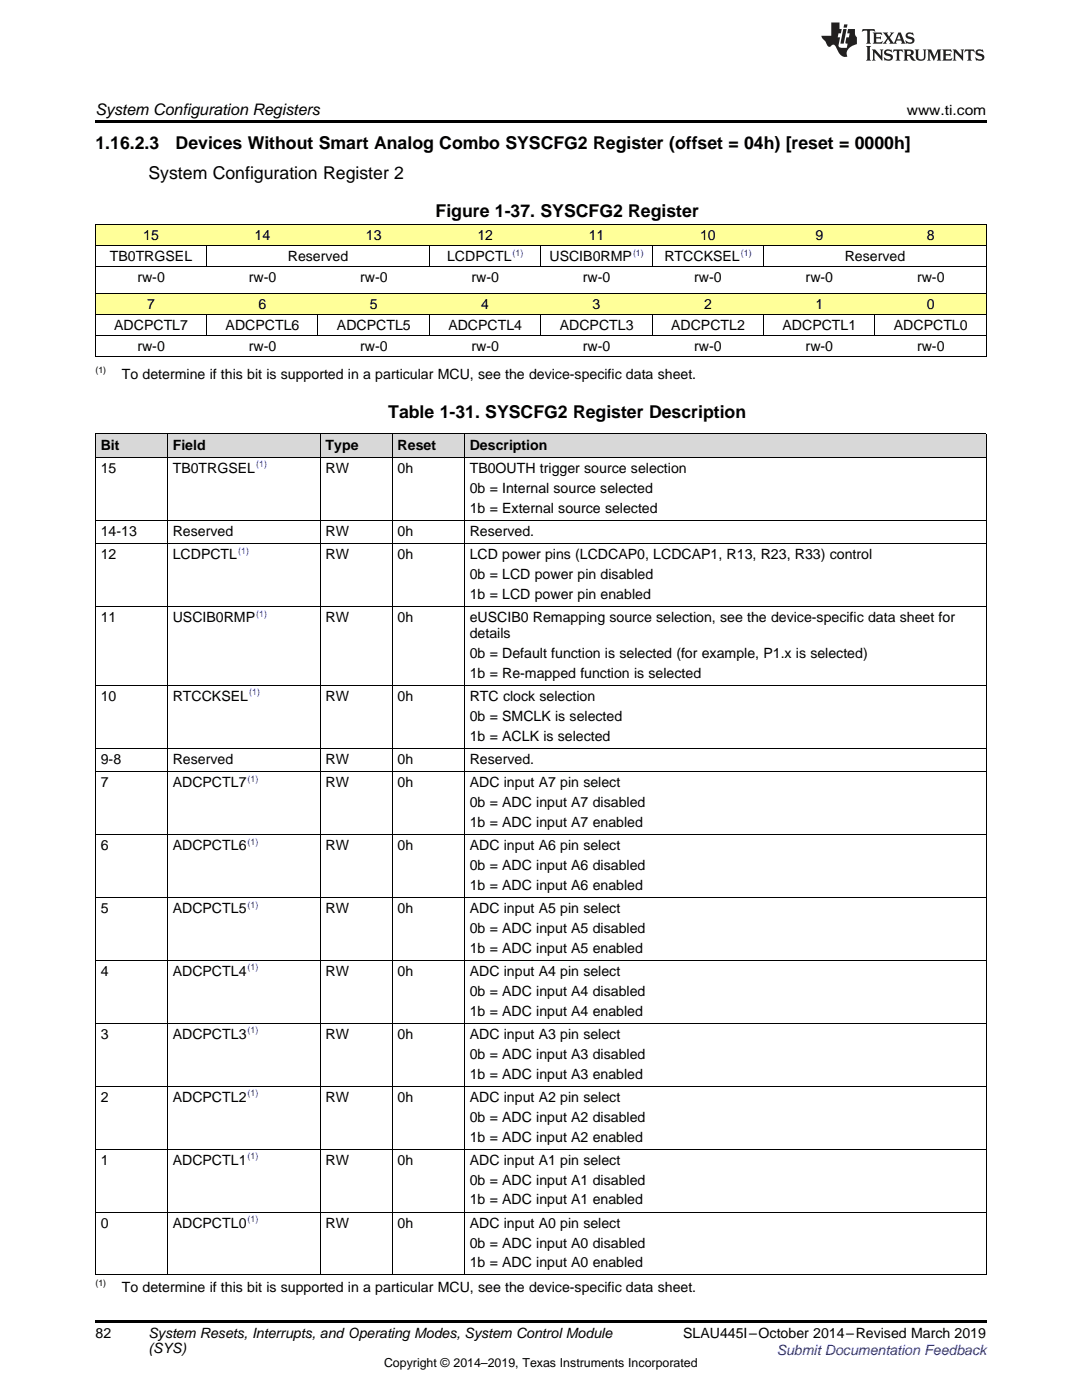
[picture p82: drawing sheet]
<svg xmlns="http://www.w3.org/2000/svg" width="216mm" height="279mm" viewBox="0 0 216 279" stroke-linecap="round" stroke-linejoin="round" font-family="sans-serif">
<defs><g id="words">
<g font-size="3.5">
<text x="19" y="29.7">1.16.2.3</text>
<text x="35" y="29.7">Devices Without Smart Analog Combo SYSCFG2 Register (offset = 04h) [reset = 0000h]</text>
<text x="29.6" y="35.6">System Configuration Register 2</text>
<text x="86.9" y="43.4">Figure 1-37. SYSCFG2 Register</text>
<text x="77.5" y="83.3">Table 1-31. SYSCFG2 Register Description</text>
</g>
<text font-size="3.2" x="19" y="23">System Configuration Registers</text>
<g font-size="2.8">
<text x="180.9" y="23">www.ti.com</text>
<text x="28.6" y="47.9">15</text>
<text x="50.8" y="47.9">14</text>
<text x="73" y="47.9">13</text>
<text x="95.2" y="47.9">12</text>
<text x="117.5" y="47.9">11</text>
<text x="139.7" y="47.9">10</text>
<text x="162.7" y="47.9">9</text>
<text x="184.9" y="47.9">8</text>
<text x="21.9" y="52.1">TB0TRGSEL</text>
<text x="57.4" y="52.1">Reserved</text>
<text x="89.2" y="52.1">LCDPCTL</text>
<text x="109.6" y="52.1">USCIB0RMP</text>
<text x="132.6" y="52.1">RTCCKSEL</text>
<text x="168.6" y="52.1">Reserved</text>
<text x="27.4" y="56.4">rw-0</text>
<text x="49.6" y="56.4">rw-0</text>
<text x="71.9" y="56.4">rw-0</text>
<text x="94.1" y="56.4">rw-0</text>
<text x="116.3" y="56.4">rw-0</text>
<text x="138.5" y="56.4">rw-0</text>
<text x="160.8" y="56.4">rw-0</text>
<text x="183" y="56.4">rw-0</text>
<text x="22.8" y="65.9">ADCPCTL7</text>
<text x="29.4" y="61.7">7</text>
<text x="45" y="65.9">ADCPCTL6</text>
<text x="51.6" y="61.7">6</text>
<text x="67.2" y="65.9">ADCPCTL5</text>
<text x="73.8" y="61.7">5</text>
<text x="89.5" y="65.9">ADCPCTL4</text>
<text x="96" y="61.7">4</text>
<text x="111.7" y="65.9">ADCPCTL3</text>
<text x="118.3" y="61.7">3</text>
<text x="133.9" y="65.9">ADCPCTL2</text>
<text x="140.5" y="61.7">2</text>
<text x="156.1" y="65.9">ADCPCTL1</text>
<text x="162.7" y="61.7">1</text>
<text x="178.4" y="65.9">ADCPCTL0</text>
<text x="184.9" y="61.7">0</text>
<text x="27.4" y="70.1">rw-0</text>
<text x="49.6" y="70.1">rw-0</text>
<text x="71.9" y="70.1">rw-0</text>
<text x="94.1" y="70.1">rw-0</text>
<text x="116.3" y="70.1">rw-0</text>
<text x="138.5" y="70.1">rw-0</text>
<text x="160.8" y="70.1">rw-0</text>
<text x="183" y="70.1">rw-0</text>
<text x="24.3" y="75.6">To determine if this bit is supported in a particular MCU, see the device-specific data sheet.</text>
<text x="20.1" y="89.7">Bit</text>
<text x="34.5" y="89.7">Field</text>
<text x="65" y="89.7">Type</text>
<text x="79.3" y="89.7">Reset</text>
<text x="93.7" y="89.7">Description</text>
<text x="20.1" y="94.4">15</text>
<text x="34.5" y="94.4">TB0TRGSEL</text>
<text x="65" y="94.4">RW</text>
<text x="79.3" y="94.4">0h</text>
<text x="93.7" y="94.4">TB0OUTH trigger source selection</text>
<text x="93.7" y="98.4">0b = Internal source selected</text>
<text x="20.1" y="107">14-13</text>
<text x="34.5" y="107">Reserved</text>
<text x="65" y="107">RW</text>
<text x="79.3" y="107">0h</text>
<text x="93.7" y="102.3">1b = External source selected</text>
<text x="93.7" y="107">Reserved.</text>
<text x="20.1" y="111.6">12</text>
<text x="34.5" y="111.6">LCDPCTL</text>
<text x="65" y="111.6">RW</text>
<text x="79.3" y="111.6">0h</text>
<text x="93.7" y="111.6">LCD power pins (LCDCAP0, LCDCAP1, R13, R23, R33) control</text>
<text x="93.7" y="115.6">0b = LCD power pin disabled</text>
<text x="93.7" y="119.5">1b = LCD power pin enabled</text>
<text x="20.1" y="124.2">11</text>
<text x="34.5" y="124.2">USCIB0RMP</text>
<text x="65" y="124.2">RW</text>
<text x="79.3" y="124.2">0h</text>
<text x="93.7" y="124.2">eUSCIB0 Remapping source selection, see the device-specific data sheet for</text>
<text x="93.7" y="127.4">details</text>
<text x="93.7" y="131.3">0b = Default function is selected (for example, P1.x is selected)</text>
<text x="93.7" y="135.3">1b = Re-mapped function is selected</text>
<text x="20.1" y="139.9">10</text>
<text x="34.5" y="139.9">RTCCKSEL</text>
<text x="65" y="139.9">RW</text>
<text x="79.3" y="139.9">0h</text>
<text x="93.7" y="139.9">RTC clock selection</text>
<text x="93.7" y="143.9">0b = SMCLK is selected</text>
<text x="93.7" y="147.8">1b = ACLK is selected</text>
<text x="20.1" y="152.5">9-8</text>
<text x="34.5" y="152.5">Reserved</text>
<text x="65" y="152.5">RW</text>
<text x="79.3" y="152.5">0h</text>
<text x="93.7" y="152.5">Reserved.</text>
<text x="20.1" y="157.1">7</text>
<text x="34.5" y="157.1">ADCPCTL7</text>
<text x="65" y="157.1">RW</text>
<text x="79.3" y="157.1">0h</text>
<text x="93.7" y="157.1">ADC input A7 pin select</text>
<text x="93.7" y="161.1">0b = ADC input A7 disabled</text>
<text x="93.7" y="165">1b = ADC input A7 enabled</text>
<text x="20.1" y="169.7">6</text>
<text x="34.5" y="169.7">ADCPCTL6</text>
<text x="65" y="169.7">RW</text>
<text x="79.3" y="169.7">0h</text>
<text x="93.7" y="169.7">ADC input A6 pin select</text>
<text x="93.7" y="173.6">0b = ADC input A6 disabled</text>
<text x="93.7" y="177.6">1b = ADC input A6 enabled</text>
<text x="20.1" y="182.2">5</text>
<text x="34.5" y="182.2">ADCPCTL5</text>
<text x="65" y="182.2">RW</text>
<text x="79.3" y="182.2">0h</text>
<text x="93.7" y="182.2">ADC input A5 pin select</text>
<text x="93.7" y="186.2">0b = ADC input A5 disabled</text>
<text x="93.7" y="190.1">1b = ADC input A5 enabled</text>
<text x="20.1" y="194.8">4</text>
<text x="34.5" y="194.8">ADCPCTL4</text>
<text x="65" y="194.8">RW</text>
<text x="79.3" y="194.8">0h</text>
<text x="93.7" y="194.8">ADC input A4 pin select</text>
<text x="93.7" y="198.8">0b = ADC input A4 disabled</text>
<text x="93.7" y="202.7">1b = ADC input A4 enabled</text>
<text x="20.1" y="207.4">3</text>
<text x="34.5" y="207.4">ADCPCTL3</text>
<text x="65" y="207.4">RW</text>
<text x="79.3" y="207.4">0h</text>
<text x="93.7" y="207.4">ADC input A3 pin select</text>
<text x="93.7" y="211.3">0b = ADC input A3 disabled</text>
<text x="93.7" y="215.3">1b = ADC input A3 enabled</text>
<text x="20.1" y="219.9">2</text>
<text x="34.5" y="219.9">ADCPCTL2</text>
<text x="65" y="219.9">RW</text>
<text x="79.3" y="219.9">0h</text>
<text x="93.7" y="219.9">ADC input A2 pin select</text>
<text x="93.7" y="223.9">0b = ADC input A2 disabled</text>
<text x="93.7" y="227.8">1b = ADC input A2 enabled</text>
<text x="20.1" y="232.5">1</text>
<text x="34.5" y="232.5">ADCPCTL1</text>
<text x="65" y="232.5">RW</text>
<text x="79.3" y="232.5">0h</text>
<text x="93.7" y="232.5">ADC input A1 pin select</text>
<text x="93.7" y="236.4">0b = ADC input A1 disabled</text>
<text x="20.1" y="245">0</text>
<text x="34.5" y="245">ADCPCTL0</text>
<text x="65" y="245">RW</text>
<text x="79.3" y="245">0h</text>
<text x="93.7" y="240.4">1b = ADC input A1 enabled</text>
<text x="93.7" y="245">ADC input A0 pin select</text>
<text x="93.7" y="249">0b = ADC input A0 disabled</text>
<text x="24.3" y="257.8">To determine if this bit is supported in a particular MCU, see the device-specific data sheet.</text>
<text x="93.7" y="252.9">1b = ADC input A0 enabled</text>
<text x="19" y="267">82</text>
<text x="29.6" y="267.1">System Resets, Interrupts, and Operating Modes, System Control Module</text>
<text x="29.6" y="269.9">(SYS)</text>
<text x="136.3" y="267.1">SLAU445I–October 2014–Revised March 2019</text>
</g>
<text font-size="2.8" fill="#00f" x="155" y="270.4">Submit Documentation Feedback</text>
<text font-size="2.5" x="76.6" y="272.7">Copyright © 2014–2019, Texas Instruments Incorporated</text>
<g font-size="1.8" fill="#00f">
<text x="102.3" y="51">(1)</text>
<text x="126.3" y="51">(1)</text>
<text x="147.8" y="51">(1)</text>
<text x="51.1" y="93.3">(1)</text>
<text x="47.5" y="110.5">(1)</text>
<text x="51.1" y="123">(1)</text>
<text x="49.7" y="138.8">(1)</text>
<text x="49.4" y="156">(1)</text>
<text x="49.4" y="168.6">(1)</text>
<text x="49.4" y="181.1">(1)</text>
<text x="49.4" y="193.7">(1)</text>
<text x="49.4" y="206.2">(1)</text>
<text x="49.4" y="218.8">(1)</text>
<text x="49.4" y="231.4">(1)</text>
<text x="49.4" y="243.9">(1)</text>
</g>
<g font-size="1.8">
<text x="19" y="74.5">(1)</text>
<text x="19" y="256.7">(1)</text>
</g>
</g></defs>
<g fill="#d8d8d8">
<path d="M19 86.6h14.4v4.7h-14.4z"/>
<path d="M33.4 86.6h30.5v4.7h-30.5z"/>
<path d="M63.9 86.6h14.4v4.7h-14.4z"/>
<path d="M78.3 86.6h14.4v4.7h-14.4z"/>
<path d="M92.7 86.6h104.1v4.7h-104.1z"/>
</g>
<g fill="#ff9">
<path d="M19 58.6h22.3v4.2h-22.3z"/>
<path d="M41.3 58.6h22.2v4.2h-22.2z"/>
<path d="M63.5 58.6h22.2v4.2h-22.2z"/>
<path d="M85.7 58.6h22.2v4.2h-22.2z"/>
<path d="M107.9 58.6h22.3v4.2h-22.3z"/>
<path d="M130.2 58.6h22.2v4.2h-22.2z"/>
<path d="M152.4 58.6h22.2v4.2h-22.2z"/>
<path d="M174.6 58.6h22.2v4.2h-22.2z"/>
<path d="M19 44.8h22.3v4.2h-22.3z"/>
<path d="M41.3 44.8h22.2v4.2h-22.2z"/>
<path d="M63.5 44.8h22.2v4.2h-22.2z"/>
<path d="M85.7 44.8h22.2v4.2h-22.2z"/>
<path d="M107.9 44.8h22.3v4.2h-22.3z"/>
<path d="M130.2 44.8h22.2v4.2h-22.2z"/>
<path d="M152.4 44.8h22.2v4.2h-22.2z"/>
<path d="M174.6 44.8h22.2v4.2h-22.2z"/>
</g>
<path d="M19 24h177.8v.6h-177.8zM19 57.5h.2v1.1h-.2zM196.7 57.5h.1v1.1h-.1zM19 263.5h177.8v.6h-177.8z" fill="#000"/>
<g fill="none" stroke="#000" stroke-width=".2">
<path d="M19 58.5h177.8M19 53.2h177.8M19 49h177.8M19 44.7h177.8M19.1 44.8v12.7M19.1 58.6v12.7M41.2 49v4.3M85.7 49v4.3M107.9 49v4.3M130.1 49v4.3M152.3 49v4.3M196.8 44.8v12.7"/>
<path d="M196.8 58.6v12.7M19 71.2h177.8M19 67h177.8M19 62.7h177.8M41.2 62.8v4.2M63.4 62.8v4.2M85.7 62.8v4.2M107.9 62.8v4.2M130.1 62.8v4.2M152.3 62.8v4.2M174.6 62.8v4.2M19 91.2h177.8"/>
<path d="M19 86.6h177.8M19.1 86.6v167.9M33.4 86.6v167.9M63.9 86.6v167.9M78.2 86.6v167.9M92.6 86.6v167.9M196.8 86.6v167.9M19 108.5h177.8M19 103.8h177.8M19 136.8h177.8M19 121h177.8M19 154h177.8"/>
<path d="M19 149.3h177.8M19 179.1h177.8M19 166.5h177.8M19 191.6h177.8M19 216.8h177.8M19 204.2h177.8M19 229.3h177.8M19 254.4h177.8M19 241.9h177.8"/>
</g>
<g fill="#231f20">
<path d="M172.1 5.8l-.1 .6 .5-.3h.5v.2v2.1l-.2 .3h1l-.2-.3v-2.1v-.2h.6l.4 .3-.1-.6zM174.1 6.5l.3 .4v1.5l-.3 .3h1.9l.1-.5a1.04 1.04 0 0 1-1.3 .1v-.6h.6l.4 .2v-.7l-.4 .2h-.6l.1-.6h.7l.4 .2-.1-.5zM176.1 6.5l.9 1.1-.9 1.1h.8l-.1-.2 .4-.7 .4 .7-.2 .2h1.6l-.2-.2 .1-.4h.9l.2 .4-.2 .2h.9l-.2-.3-.8-1.9h-.5l-.9 2.1-.7-1.1 .8-1h-.8l.1 .3-.3 .5-.4-.6 .2-.2zM179.4 6.9l.3 .9h-.7zM180.9 6.6a.63 .63 0 0 0-.2 .7 .63 .63 0 0 0 .6 .4l.6 .2 .1 .2a.75 .75 0 0 1-.7 .4 .75 .75 0 0 1-.6-.5l.1 .7 .2-.1a1.11 1.11 0 0 0 1.5-.5 1.13 1.13 0 0 0-1.3-.9l-.1-.3a1.04 1.04 0 0 1 1.2 .2l-.1-.6-.2 .1-.5-.1zM172.8 9.2l.3 .3v2.2l-.3 .4h1l-.2-.4v-2.2l.2-.3zM174 9.9l.2 .3v1.5l-.2 .4h.7l-.2-.4v-1.3l1.6 1.7v-1.9l.2-.3h-.7l.2 .3v.9l-1.2-1.2zM176.6 10a.62 .62 0 0 0-.2 .7 .62 .62 0 0 0 .6 .4l.6 .2 .1 .2a.76 .76 0 0 1-.7 .4 .76 .76 0 0 1-.6-.5l.1 .7 .1-.1a1.11 1.11 0 0 0 1.6-.6 1.13 1.13 0 0 0-1.3-.8l-.1-.3a1.04 1.04 0 0 1 1.2 .1l-.1-.5-.2 .1-.5-.2zM178.3 9.9l-.1 .6a.61 .61 0 0 1 .7-.3v1.5l-.2 .4h1l-.3-.4v-1.5a.63 .63 0 0 1 .8 .3l-.1-.6zM180.3 9.9l.2 .3v1.5l-.2 .4h.9l-.2-.2v-.7l.6 .2a.76 .76 0 0 0 1.1 .6l-1-.9a.58 .58 0 0 0 .6-.6 .58 .58 0 0 0-.5-.6zM181 10.2l.1-.1a.45 .45 0 0 1 .6 .1 .45 .45 0 0 1 .1 .5l-.8 .2zM182.5 9.9l.2 .2a2.17 2.17 0 0 0 .4 1.9 .99 .99 0 0 0 1.6-.7v-1.1l.2-.3h-.8l.2 .2a1.92 1.92 0 0 1-.2 1.7 .6 .6 0 0 1-.9-.5v-1.1l.2-.3zM185 9.9l.2 .3v1.5l-.2 .4h.7l-.2-.4v-1.4l.8 1.8 .8-1.8v1.4l-.2 .4h1l-.3-.4v-1.5l.3-.3h-.8l-.7 1.4-.6-1.4zM188 9.9l.2 .3v1.5l-.2 .4h1.8l.2-.6a1.04 1.04 0 0 1-1.3 .2v-.6h.6l.4 .1v-.6l-.4 .2h-.6l.1-.6h.7l.4 .2-.1-.5zM190.1 9.9l.2 .3v1.5l-.2 .4h.7l-.2-.4v-1.3l1.6 1.7v-1.9l.2-.3h-.7l.2 .3v.9l-1.1-1.2zM192.6 9.9l-.1 .6a.61 .61 0 0 1 .7-.3v1.5l-.2 .4h.9l-.2-.4v-1.5a.63 .63 0 0 1 .8 .3l-.2-.6zM194.9 10a.62 .62 0 0 0-.2 .7 .62 .62 0 0 0 .6 .4l.5 .2 .2 .2a.76 .76 0 0 1-.7 .4 .76 .76 0 0 1-.7-.5l.2 .7 .1-.1a1.11 1.11 0 0 0 1.5-.6 1.13 1.13 0 0 0-1.2-.8l-.1-.3a1.04 1.04 0 0 1 1.2 .1l-.2-.5-.2 .1-.5-.2z"/>
<path d="M165.9 4.5v2.6h-2l.1 .4 .8 .9a.91 .91 0 0 0 .9 .9 .56 .56 0 0 1 .5-.4 .56 .56 0 0 1 .5 .3l.4 .8a1.53 1.53 0 0 0 2 1.3 1.54 1.54 0 0 1 1-2.1l.9-.4-.1-1.4a1.52 1.52 0 0 1-.3-1.6h-1.4l-.2 .9h.5l-.1 .8h-.5l-.2 .9v.2l.4 .1-.1 .9a1.93 1.93 0 0 1-1.7-.3l.3-1.8h-.4l.1-.8h.5l.2-.9h-.5v-1.3zM168.3 5.8l-.6 2.9h.7l.5-2.9zM168.4 4.9l-.1 .6h.7l.1-.6z"/>
</g>
<use href="#words"/>
</svg>
